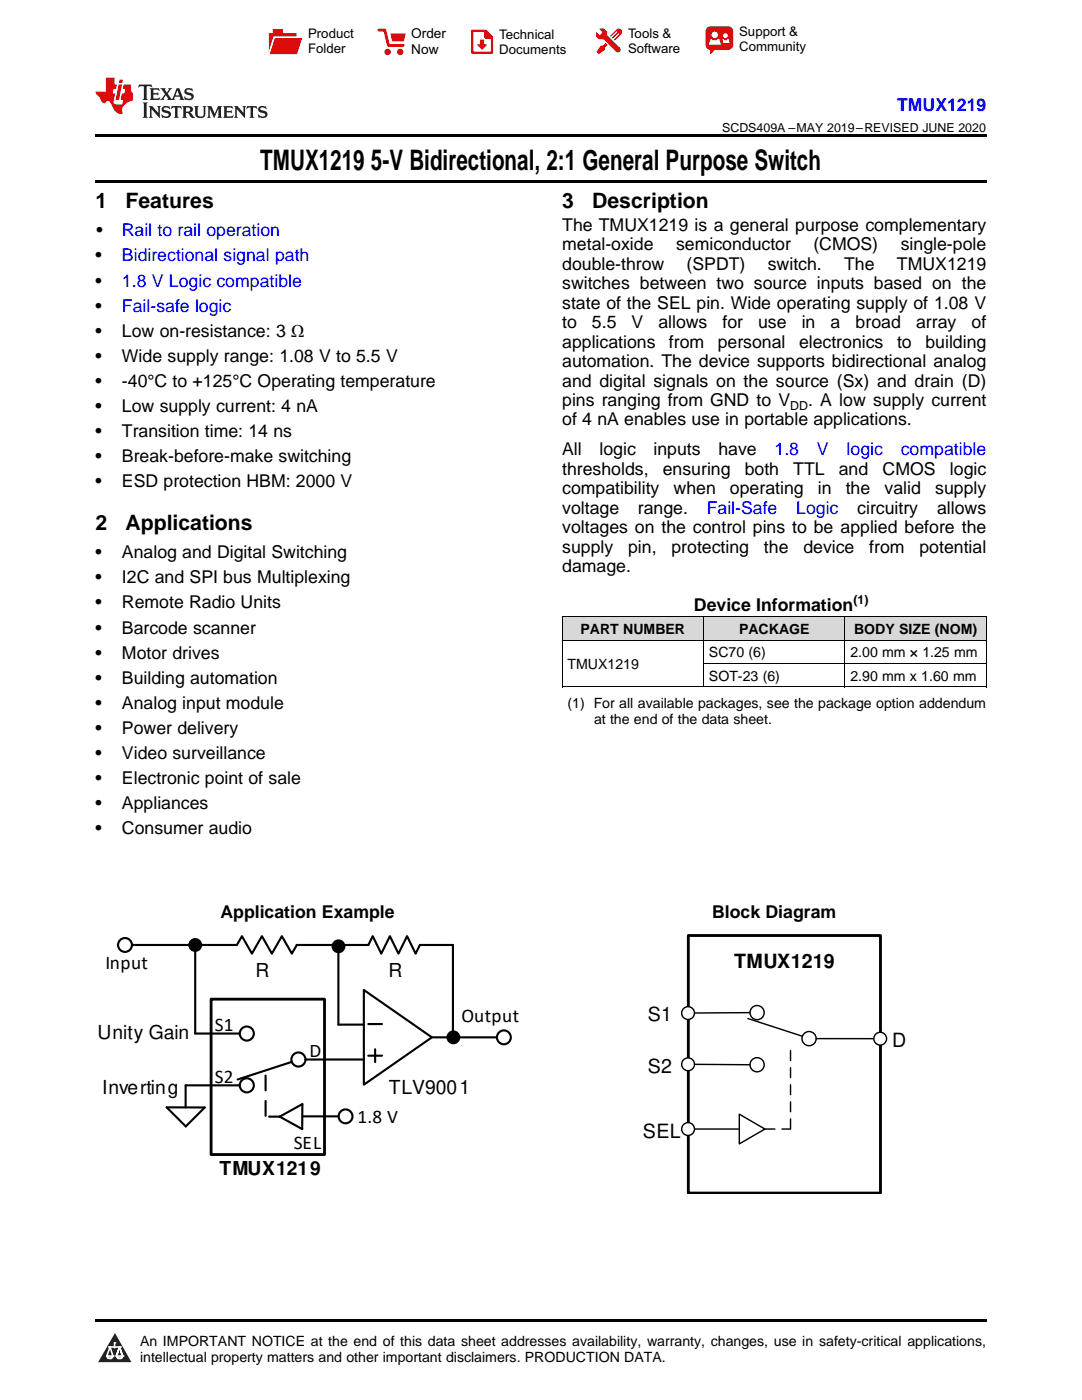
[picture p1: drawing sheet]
<svg xmlns="http://www.w3.org/2000/svg" width="216mm" height="279mm" viewBox="0 0 216 279" stroke-linecap="round" stroke-linejoin="round" font-family="sans-serif">
<defs><g id="words">
<g font-size="5.6">
<text x="51.9" y="33.9">TMUX1219</text>
<text x="74" y="33.9">5-V Bidirectional, 2:1 General Purpose Switch</text>
</g>
<g font-size="4.2">
<text x="19" y="41.5">1</text>
<text x="25" y="41.5">Features</text>
<text x="112.2" y="41.5">3</text>
<text x="118.2" y="41.5">Description</text>
<text x="19" y="105.7">2</text>
<text x="25" y="105.7">Applications</text>
</g>
<g font-size="3.9">
<text x="21.1" y="193.4">Input</text>
<text x="146.5" y="193.2">TMUX1219</text>
<text x="129.3" y="203.8">S1</text>
<text x="19.5" y="207.3">Unity Gain</text>
<text x="178" y="209">D</text>
<text x="129.3" y="214.1">S2</text>
<text x="20.4" y="218.3">Inverting</text>
<text x="77.6" y="218.3">TLV9001</text>
<text x="128.3" y="227.1">SEL</text>
<text x="58.7" y="229.3">SEL</text>
</g>
<g font-size="3.8">
<text x="51" y="194.9">R</text>
<text x="77.5" y="194.9">R</text>
<text x="42.9" y="205.8">S1</text>
<text x="92.1" y="204">Output</text>
<text x="61.8" y="211">D</text>
<text x="42.9" y="216.1">S2</text>
<text x="71.3" y="224.2">1.8 V</text>
<text x="43.8" y="234.4">TMUX1219</text>
</g>
<g font-size="3.5" fill="#00f">
<text x="179" y="22.2">TMUX1219</text>
<text x="24.3" y="47.2">Rail to rail operation</text>
<text x="24.3" y="52.2">Bidirectional signal path</text>
<text x="24.3" y="57.2">1.8 V Logic compatible</text>
<text x="24.3" y="62.2">Fail-safe logic</text>
<text x="154.6" y="90.9">1.8</text>
<text x="163" y="90.9">V</text>
<text x="168.9" y="90.9">logic</text>
<text x="179.7" y="90.9">compatible</text>
<text x="141" y="102.5">Fail-Safe</text>
<text x="158.9" y="102.5">Logic</text>
</g>
<g font-size="3.5">
<text x="19.2" y="47.2">•</text>
<text x="112.2" y="46.1">The TMUX1219 is a general purpose complementary</text>
<text x="19" y="52.2">•</text>
<text x="112.2" y="50">metal-oxide</text>
<text x="112.2" y="53.9">double-throw</text>
<text x="134.9" y="50">semiconductor</text>
<text x="137" y="53.9">(SPDT)</text>
<text x="153.2" y="53.9">switch.</text>
<text x="162.3" y="50">(CMOS)</text>
<text x="168.4" y="53.9">The</text>
<text x="179" y="53.9">TMUX1219</text>
<text x="179.7" y="50">single-pole</text>
<text x="19" y="57.2">•</text>
<text x="112.2" y="57.7">switches between two source inputs based on the</text>
<text x="19" y="62.2">•</text>
<text x="112.2" y="61.6">state of the SEL pin. Wide operating supply of 1.08 V</text>
<text x="112.2" y="65.5">to</text>
<text x="118.1" y="65.5">5.5</text>
<text x="126" y="65.5">V</text>
<text x="131.4" y="65.5">allows</text>
<text x="144.2" y="65.5">for</text>
<text x="151.3" y="65.5">use</text>
<text x="160" y="65.5">in</text>
<text x="165.7" y="65.5">a</text>
<text x="170.7" y="65.5">broad</text>
<text x="182.8" y="65.5">array</text>
<text x="193.9" y="65.5">of</text>
<text x="19" y="67.2">•</text>
<text x="24.3" y="67.2">Low on-resistance: 3 Ω</text>
<text x="112.2" y="69.4">applications</text>
<text x="133.5" y="69.4">from</text>
<text x="143.2" y="69.4">personal</text>
<text x="159.4" y="69.4">electronics</text>
<text x="179" y="69.4">to</text>
<text x="184.7" y="69.4">building</text>
<text x="19" y="72.2">•</text>
<text x="19" y="77.2">•</text>
<text x="24.3" y="72.2">Wide supply range: 1.08 V to 5.5 V</text>
<text x="24.3" y="77.2">-40°C to +125°C Operating temperature</text>
<text x="112.2" y="73.3">automation. The device supports bidirectional analog</text>
<text x="112.2" y="77.2">and digital signals on the source (Sx) and drain (D)</text>
<text x="19" y="82.2">•</text>
<text x="24.3" y="82.2">Low supply current: 4 nA</text>
<text x="112.2" y="81">pins ranging from GND to V</text>
<text x="161.3" y="81">. A low supply current</text>
<text x="19" y="87.2">•</text>
<text x="24.3" y="87.2">Transition time: 14 ns</text>
<text x="112.2" y="84.9">of 4 nA enables use in portable applications.</text>
<text x="19" y="92.3">•</text>
<text x="24.3" y="92.3">Break-before-make switching</text>
<text x="112.2" y="90.9">All</text>
<text x="112.2" y="94.8">thresholds,</text>
<text x="119.6" y="90.9">logic</text>
<text x="130.4" y="90.9">inputs</text>
<text x="132.3" y="94.8">ensuring</text>
<text x="143.3" y="90.9">have</text>
<text x="148.6" y="94.8">both</text>
<text x="158.3" y="94.8">TTL</text>
<text x="167.4" y="94.8">and</text>
<text x="176.1" y="94.8">CMOS</text>
<text x="189.6" y="94.8">logic</text>
<text x="19" y="97.3">•</text>
<text x="24.3" y="97.3">ESD protection HBM: 2000 V</text>
<text x="112.2" y="98.6">compatibility</text>
<text x="134.4" y="98.6">when</text>
<text x="145.7" y="98.6">operating</text>
<text x="163.2" y="98.6">in</text>
<text x="168.8" y="98.6">the</text>
<text x="176.5" y="98.6">valid</text>
<text x="186.6" y="98.6">supply</text>
<text x="112.2" y="102.5">voltage</text>
<text x="112.2" y="106.4">voltages on the control pins to be applied before the</text>
<text x="127.3" y="102.5">range.</text>
<text x="171.1" y="102.5">circuitry</text>
<text x="187" y="102.5">allows</text>
<text x="19" y="111.4">•</text>
<text x="24.3" y="111.4">Analog and Digital Switching</text>
<text x="112.2" y="110.3">supply</text>
<text x="125.3" y="110.3">pin,</text>
<text x="134" y="110.3">protecting</text>
<text x="152.4" y="110.3">the</text>
<text x="160.3" y="110.3">device</text>
<text x="173.5" y="110.3">from</text>
<text x="183.5" y="110.3">potential</text>
<text x="19" y="116.4">•</text>
<text x="24.3" y="116.4">I2C and SPI bus Multiplexing</text>
<text x="112.2" y="114.2">damage.</text>
<text x="19" y="121.4">•</text>
<text x="24.3" y="121.4">Remote Radio Units</text>
<text x="138.5" y="121.9">Device Information</text>
<text x="19" y="126.4">•</text>
<text x="19" y="131.4">•</text>
<text x="24.3" y="126.4">Barcode scanner</text>
<text x="24.3" y="131.4">Motor drives</text>
<text x="19" y="136.5">•</text>
<text x="24.3" y="136.5">Building automation</text>
<text x="19" y="141.5">•</text>
<text x="24.3" y="141.5">Analog input module</text>
<text x="19" y="146.5">•</text>
<text x="24.3" y="146.5">Power delivery</text>
<text x="19" y="151.5">•</text>
<text x="24.3" y="151.5">Video surveillance</text>
<text x="19" y="156.5">•</text>
<text x="19" y="161.5">•</text>
<text x="24.3" y="156.5">Electronic point of sale</text>
<text x="24.3" y="161.5">Appliances</text>
<text x="19" y="166.5">•</text>
<text x="24.3" y="166.5">Consumer audio</text>
<text x="44" y="183.3">Application Example</text>
<text x="142.1" y="183.3">Block Diagram</text>
</g>
<g font-size="2.8">
<text x="115.8" y="126.5">PART NUMBER</text>
<text x="141.5" y="131.2">SC70 (6)</text>
<text x="147.5" y="126.5">PACKAGE</text>
<text x="169.7" y="131.2">2.00 mm × 1.25 mm</text>
<text x="170.4" y="126.5">BODY SIZE (NOM)</text>
<text x="113.2" y="133.5">TMUX1219</text>
<text x="141.5" y="135.9">SOT-23 (6)</text>
<text x="169.7" y="135.9">2.90 mm x 1.60 mm</text>
<text x="113.2" y="141.4">(1) For all available packages, see the package option addendum</text>
<text x="118.5" y="144.5">at the end of the data sheet.</text>
<text x="27.9" y="268.6">An IMPORTANT NOTICE at the end of this data sheet addresses availability, warranty, changes, use in safety-critical applications,</text>
<text x="27.9" y="271.8">intellectual property matters and other important disclaimers. PRODUCTION DATA.</text>
</g>
<g font-size="2.7">
<text x="82.1" y="7.7">Order</text>
<text x="82.1" y="10.7">Now</text>
</g>
<g font-size="2.6">
<text x="61.5" y="7.6">Product</text>
<text x="61.5" y="10.6">Folder</text>
<text x="99.6" y="7.8">Technical</text>
<text x="99.6" y="10.8">Documents</text>
<text x="125.3" y="7.6">Tools &amp;</text>
<text x="125.3" y="10.6">Software</text>
<text x="147.5" y="7.2">Support &amp;</text>
<text x="147.5" y="10.2">Community</text>
</g>
<g font-size="2.5">
<text x="144.1" y="26.3">SCDS409A –MAY 2019–REVISED JUNE 2020</text>
<text x="157.7" y="81.7">DD</text>
<text x="170.3" y="120.5">(1)</text>
</g>
</g></defs>
<g fill="#d8d8d8">
<path d="M112.2 123.2h28.2v4.6h-28.2z"/>
<path d="M140.4 123.2h28.2v4.6h-28.2z"/>
<path d="M168.6 123.2h28.2v4.6h-28.2z"/>
</g>
<path d="M22.9 266l3.3 5.9h-6.6z" fill-rule="evenodd" fill="#231f20"/>
<path d="M21.3 270.6h1.2l-.3 .5h-.3a.53 .53 0 0 1-.6-.5z" fill-rule="evenodd" fill="#fff"/>
<path d="M21.3 270.6h1.2l-.3 .5h-.3a.53 .53 0 0 1-.6-.5z" fill="none" stroke="#231f20" stroke-width=".33"/>
<path d="M21.3 270.6l1.2 .1-.3 .4h-.5z" fill="none" stroke="#fff" stroke-width=".33"/>
<path d="M22.9 268.9h.1" fill="none" stroke="#fff" stroke-width=".33"/>
<path d="M22.9 268v.9z" fill="#fff"/>
<path d="M22.9 268v.9z" fill="none" stroke="#fff" stroke-width=".33"/>
<circle cx="22.9" cy="268" r=".16" fill="#fff"/>
<path d="M21.8 268.8h.1" fill="none" stroke="#fff" stroke-width=".33"/>
<path d="M21.8 268.8h2.2z" fill="#fff"/>
<path d="M21.8 268.8h2.2z" fill="none" stroke="#fff" stroke-width=".33"/>
<circle cx="24" cy="268.8" r=".16" fill="#fff"/>
<path d="M23.2 270.6h.1" fill="none" stroke="#fff" stroke-width=".33"/>
<path d="M23.8 268.8l-.6 1.8z" fill-rule="evenodd" fill="#fff"/>
<path d="M23.8 268.8l-.6 1.8z" fill="none" stroke="#fff" stroke-width=".33"/>
<path d="M23.8 268.8l.7 1.8z" fill-rule="evenodd" fill="#fff"/>
<path d="M23.8 268.8l.7 1.8z" fill="none" stroke="#fff" stroke-width=".33"/>
<path d="M24.4 270.6h.1" fill="none" stroke="#fff" stroke-width=".33"/>
<circle cx="21.3" cy="270.6" r=".16" fill="#fff"/>
<path d="M22 268.8l-.7 1.8z" fill="#fff"/>
<path d="M22 268.8l-.7 1.8z" fill="none" stroke="#fff" stroke-width=".33"/>
<path d="M22 268.8l.5 1.8z" fill="#fff"/>
<path d="M22 268.8l.5 1.8z" fill="none" stroke="#fff" stroke-width=".33"/>
<circle cx="22.5" cy="270.6" r=".16" fill="#fff"/>
<path d="M23.3 270.6h1.2a.63 .63 0 0 1-.6 .5 .63 .63 0 0 1-.6-.5z" fill-rule="evenodd" fill="#fff"/>
<path d="M23.3 270.6h1.2a.63 .63 0 0 1-.6 .5 .63 .63 0 0 1-.6-.5z" fill="none" stroke="#231f20" stroke-width=".33"/>
<path d="M23.3 270.6h1.2l-.4 .5h-.5z" fill="none" stroke="#fff" stroke-width=".33"/>
<path d="M23.2 270.6h.1" fill="none" stroke="#fff" stroke-width=".33"/>
<circle cx="24.5" cy="270.6" r=".16" fill="#fff"/>
<path d="M19 263.2h177.8v.5h-177.8z" fill="#000"/>
<path d="M137.1 225.3h10.3" fill="none" stroke="#000" stroke-width=".28"/>
<path d="M157.7 209.7v15.6" fill="none" stroke="#000" stroke-width=".28" stroke-dasharray="2 1.4"/>
<path d="M137.3 186.7h38.4v51.4h-38.4z" fill="none" stroke="#000" stroke-width=".57"/>
<circle cx="137.3" cy="225.3" r="1.28" fill="#fff"/>
<g fill="none" stroke="#000" stroke-width=".28">
<path d="M137.3 212.4l12.4 .1M149.2 203.3l10.9 3.5M149.7 202.1l-12.4 .1M162.9 207.3h12.7M147.5 222.4l5.1 2.9-5.1 3z"/>
<circle cx="151.1" cy="202.1" r="1.42"/>
<circle cx="151.1" cy="212.5" r="1.42"/>
<circle cx="161.4" cy="207.3" r="1.42"/>
<circle cx="137.3" cy="225.3" r="1.28"/>
</g>
<path d="M152.6 225.3h5.1" fill="none" stroke="#000" stroke-width=".28" stroke-dasharray="2 1.4"/>
<circle cx="137.3" cy="202.2" r="1.28" fill="#fff"/>
<circle cx="137.3" cy="202.2" r="1.28" fill="none" stroke="#000" stroke-width=".28"/>
<circle cx="175.6" cy="207.3" r="1.28" fill="#fff"/>
<circle cx="175.6" cy="207.3" r="1.28" fill="none" stroke="#000" stroke-width=".28"/>
<circle cx="137.3" cy="212.4" r="1.28" fill="#fff"/>
<circle cx="137.3" cy="212.4" r="1.28" fill="none" stroke="#000" stroke-width=".28"/>
<g fill="none" stroke="#000" stroke-width=".42">
<path d="M26.3 188.6h12.8M39 188.7v17.6h8.8M39.6 188.6h7.7M47.3 188.6l1-1.8 2 3.5 2-3.5 2 3.5 1.9-3.5 2 3.5 1-1.7M59.2 188.6h14.3M67.2 188.9h.3v15.6h5.1M72.6 197.6l13.6 9.4-13.6 9.5zM73.5 188.6l.9-1.8 1.7 3.5 1.7-3.5 1.7 3.5 1.7-3.5 1.7 3.5 .9-1.7M83.8 188.6h6.6v18.4M47.8 216.6h-10.8v4.4M58.2 211.9l-10.8 3.5M61 211.4h11.6"/>
<path d="M73.5 210.7h2.7M73.5 204.4h2.7M74.9 209.4v2.6M86.2 207h13M33.3 221h7.6l-3.8 3.8zM55.8 222.8l4.5-2.5v5zM60.4 222.8h7.2"/>
<circle cx="24.9" cy="188.6" r="1.38"/>
<circle cx="49.2" cy="206.3" r="1.41"/>
<circle cx="49.2" cy="216.6" r="1.41"/>
<circle cx="59.5" cy="211.4" r="1.41"/>
<circle cx="100.5" cy="207" r="1.39"/>
<circle cx="69" cy="222.8" r="1.38"/>
</g>
<g fill="#000">
<circle cx="39" cy="188.6" r="1.38"/>
<circle cx="67.5" cy="188.9" r="1.38"/>
<circle cx="90.5" cy="207" r="1.38"/>
</g>
<path d="M53 214.6v8.2M56 222.8h-2.3" fill="none" stroke="#000" stroke-width=".42" stroke-dasharray="3 2.1"/>
<path d="M42.1 199.4h22.7v31h-22.7z" fill="none" stroke="#000" stroke-width=".56"/>
<path d="M112.2 137.1h84.6M112.2 127.8h84.6M112.2 123.1h84.6M112.2 123.1v14M140.4 123.1v14M140.4 132.4h56.4M168.6 123.1v14M196.8 123.1v14" fill="none" stroke="#000" stroke-width=".2"/>
<path d="M19 35.9h177.8v.5h-177.8zM19 26.8h177.8v.6h-177.8zM112.2 137.1h.1zM168.5 137.1h.1zM196.7 137.1h.1z" fill="#000"/>
<path d="M27.7 16.9l-.1 .6 .6-.3h.5v.2v2.2l-.2 .4h1l-.2-.4v-2.2v-.2h.5l.6 .3-.2-.6zM29.9 17.6l.2 .4v1.6l-.2 .4h1.9l.1-.6a1.09 1.09 0 0 1-1.3 .1v-.6h.6l.4 .2v-.7l-.2 .2h-.8v-.6l.2-.1a1.01 1.01 0 0 1 1 .3l-.1-.6zM32 17.6l.9 1.2-1 1.2h.9l-.2-.3 .5-.7 .5 .7-.3 .3h1.7l-.2-.3 .1-.4h1l.1 .4-.2 .3h1l-.3-.4-.7-2h-.5l-1 2.2-.8-1.1 .9-1.1h-.9l.2 .2-.4 .7-.4-.7 .2-.2zM35.4 18l.4 1h-.8zM37 17.7a.66 .66 0 0 0-.2 .8 .66 .66 0 0 0 .6 .4l.7 .2 .1 .2a.8 .8 0 0 1-.7 .4 .8 .8 0 0 1-.7-.5l.1 .8 .2-.2a.94 .94 0 0 0 1.1 .1 .94 .94 0 0 0 .4-.9 1.48 1.48 0 0 0-1.3-.6v-.4a1.1 1.1 0 0 1 1.2 .2l-.2-.6-.2 .1-.5-.1zM28.5 20.4l.2 .4v2.3l-.2 .4h1l-.2-.4v-2.3l.2-.4zM29.7 21.2l.2 .4v1.5l-.2 .4h.8l-.3-.4 .1-1.3 1.6 1.8v-2l.2-.4h-.7l.2 .2v1.1l-1.2-1.3zM32.5 21.3a.66 .66 0 0 0-.2 .8 .66 .66 0 0 0 .6 .4l.6 .2 .2 .2a.8 .8 0 0 1-.8 .4 .8 .8 0 0 1-.7-.5l.2 .7 .2-.1a.94 .94 0 0 0 1 .1 .94 .94 0 0 0 .5-1 1.47 1.47 0 0 0-1.3-.6l-.1-.3a1.1 1.1 0 0 1 1.3 .2l-.2-.6-.2 .1-.5-.2zM34.3 21.2l-.2 .6a.64 .64 0 0 1 .8-.3v1.6l-.2 .4h1l-.3-.4 .1-1.6a.66 .66 0 0 1 .8 .3l-.2-.6zM36.3 21.2l.3 .4v1.5l-.3 .4h1l-.2-.2v-.7h.5l.1 .1a.8 .8 0 0 0 1.2 .7l-1-1a.62 .62 0 0 0 .6-.5 .62 .62 0 0 0-.6-.7zM37.1 21.5h.1a.48 .48 0 0 1 .6 0 .48 .48 0 0 1 .1 .6l-.2 .1-.6 .1zM38.7 21.2l.2 .2a2.29 2.29 0 0 0 .4 2 1.05 1.05 0 0 0 1.7-.7v-1.3l.2-.2h-.8l.2 .4v1.1a.61 .61 0 0 1-.6 .6 .61 .61 0 0 1-.6-.6v-1.1l.3-.4zM41.3 21.2l.3 .4v1.5l-.3 .4h.8l-.2-.4v-1.4l.8 1.9 .9-1.9v1.4l-.2 .4h.9l-.2-.4v-1.5l.2-.4h-.8l-.7 1.5-.6-1.5zM44.5 21.2l.2 .4v1.5l-.2 .4h1.9l.2-.6a1.1 1.1 0 0 1-1.4 .2v-.7h.6l.4 .2v-.6l-.2 .1-.8 .1v-.6l.2-.1a1.02 1.02 0 0 1 1.1 .2l-.2-.5zM46.7 21.2l.2 .4v1.5l-.2 .4h.8l-.3-.4 .1-1.3 1.6 1.8v-2l.2-.4h-.7l.2 .2v1.1l-1.2-1.3zM49.3 21.2l-.1 .6a.64 .64 0 0 1 .8-.3v1.6l-.3 .4h1l-.2-.4v-1.6a.66 .66 0 0 1 .8 .3l-.1-.6zM51.7 21.3a.66 .66 0 0 0-.2 .7 .66 .66 0 0 0 .7 .5l.6 .2 .1 .2a.8 .8 0 0 1-.7 .4 .8 .8 0 0 1-.7-.5l.1 .7 .2-.1a.94 .94 0 0 0 1.1 .1 .94 .94 0 0 0 .4-1 1.48 1.48 0 0 0-1.2-.6l-.1-.3a1.1 1.1 0 0 1 1.2 .2l-.2-.6-.1 .1-.6-.2z" fill="#231f20"/>
<path d="M21.1 15.5v2.8h-2v.4l.9 .9a.96 .96 0 0 0 1 1 .59 .59 0 0 1 .5-.4 .59 .59 0 0 1 .5 .3l.4 .8a1.61 1.61 0 0 0 2.1 1.3 1.63 1.63 0 0 1 1.1-2.2l.9-.3v-1.5a1.6 1.6 0 0 1-.4-1.7h-1.4l-.2 .9h.5l-.2 .8h-.5l-.2 1v.3h.5l-.2 .9h-.7a.74 .74 0 0 1-1-.6l.3-1.6h-.5l.2-.8h.5l.1-.9h-.4v-1.4zM23.7 16.9l-.7 3h.8l.6-3zM23.8 15.9l-.1 .7h.7l.2-.7z" fill="#ee1d23"/>
<g fill="#d60000">
<path d="M54.4 5.8h2v.8h2.8v4.2h-5.5v-4.2h.7z" fill-rule="evenodd"/>
<path d="M54.7 7.5h5.6l-1 3.3h-5.6z" fill-rule="evenodd"/>
</g>
<path d="M54.6 7.4h5.8l-.1 .1h-5.5l-1.1 3.3z" fill-rule="evenodd" fill="#fff"/>
<path d="M54.6 7.4h5.8l-.1 .1h-5.5l-1.1 3.3z" fill="none" stroke="#fff" stroke-width=".2"/>
<path d="M75.6 6h1.2l.7 3.1h3" fill="none" stroke="#d60000" stroke-width=".56"/>
<g fill="#d60000">
<path d="M77.9 6.7h3.1l-.4 1.5h-2.3z" fill-rule="evenodd"/>
<circle cx="77.3" cy="10.4" r=".64"/>
<circle cx="79.9" cy="10.4" r=".64"/>
</g>
<path d="M94.2 6.2h2.7l1.3 1.2v3.1h-4z" fill="none" stroke="#d60000" stroke-width=".44"/>
<g fill="#d60000">
<path d="M95.8 7.9h.8v1h.6l-1 1.1-1-1v-.1h.6z" fill-rule="evenodd"/>
<path d="M96.6 6.2h.3l1.3 1.2v.4h-1.3l-.3-.4z" fill-rule="evenodd"/>
<path d="M119.6 5.7h.9l.6 .6 .1 .7 2.5 2.5-.8 .8-2.3-2.3-1.1-.2-.6-.6v-.8l.7 .6 .5-.4v-.2l-.4-.5z" fill-rule="evenodd"/>
<path d="M119.9 9.1h.4l.5-.5 .4 .4-.5 .5v.4l-1.2 .9-.5-.5z" fill-rule="evenodd"/>
<path d="M123 5.9a.67 .67 0 0 1 .9 0 .67 .67 0 0 1 0 .9z" fill-rule="evenodd"/>
<path d="M123 5.9l.9 .9-1.2 1.2h-.2l.1-.2 .9-.9 .1-.2h-.3l-.9 1h-.2v-.2l.9-1 .1-.2h-.3l-.9 1h-.2v-.2z" fill-rule="evenodd"/>
<circle cx="123.3" cy="9.9" r=".54"/>
</g>
<path d="M121.1 6.3l-.1 .7" fill="none" stroke="#d60000" stroke-width=".2"/>
<g fill="#d60000">
<path d="M141.1 5.5l.6-.2h3.6a.95 .95 0 0 1 1 .9v2.8a.95 .95 0 0 1-1 .9h-3.6a.95 .95 0 0 1-.9-.9v-2.8z" fill-rule="evenodd"/>
<path d="M141.7 9.9h.9l-.7 .9h-.2z" fill-rule="evenodd"/>
</g>
<g fill="#fff">
<path d="M144.3 8.6h1.3z"/>
<path d="M141.8 7.8h.3l.1 .2h.8l.2-.2h.3l.4 1.1h-2.5z" fill-rule="evenodd"/>
<path d="M144.2 7.8h.2l.2 .2h.4l.2-.2h.2l.2 .8h-1.3z" fill-rule="evenodd"/>
<circle cx="142.6" cy="6.9" r=".65"/>
<circle cx="144.8" cy="7.1" r=".48"/>
</g>
<use href="#words"/>
</svg>
